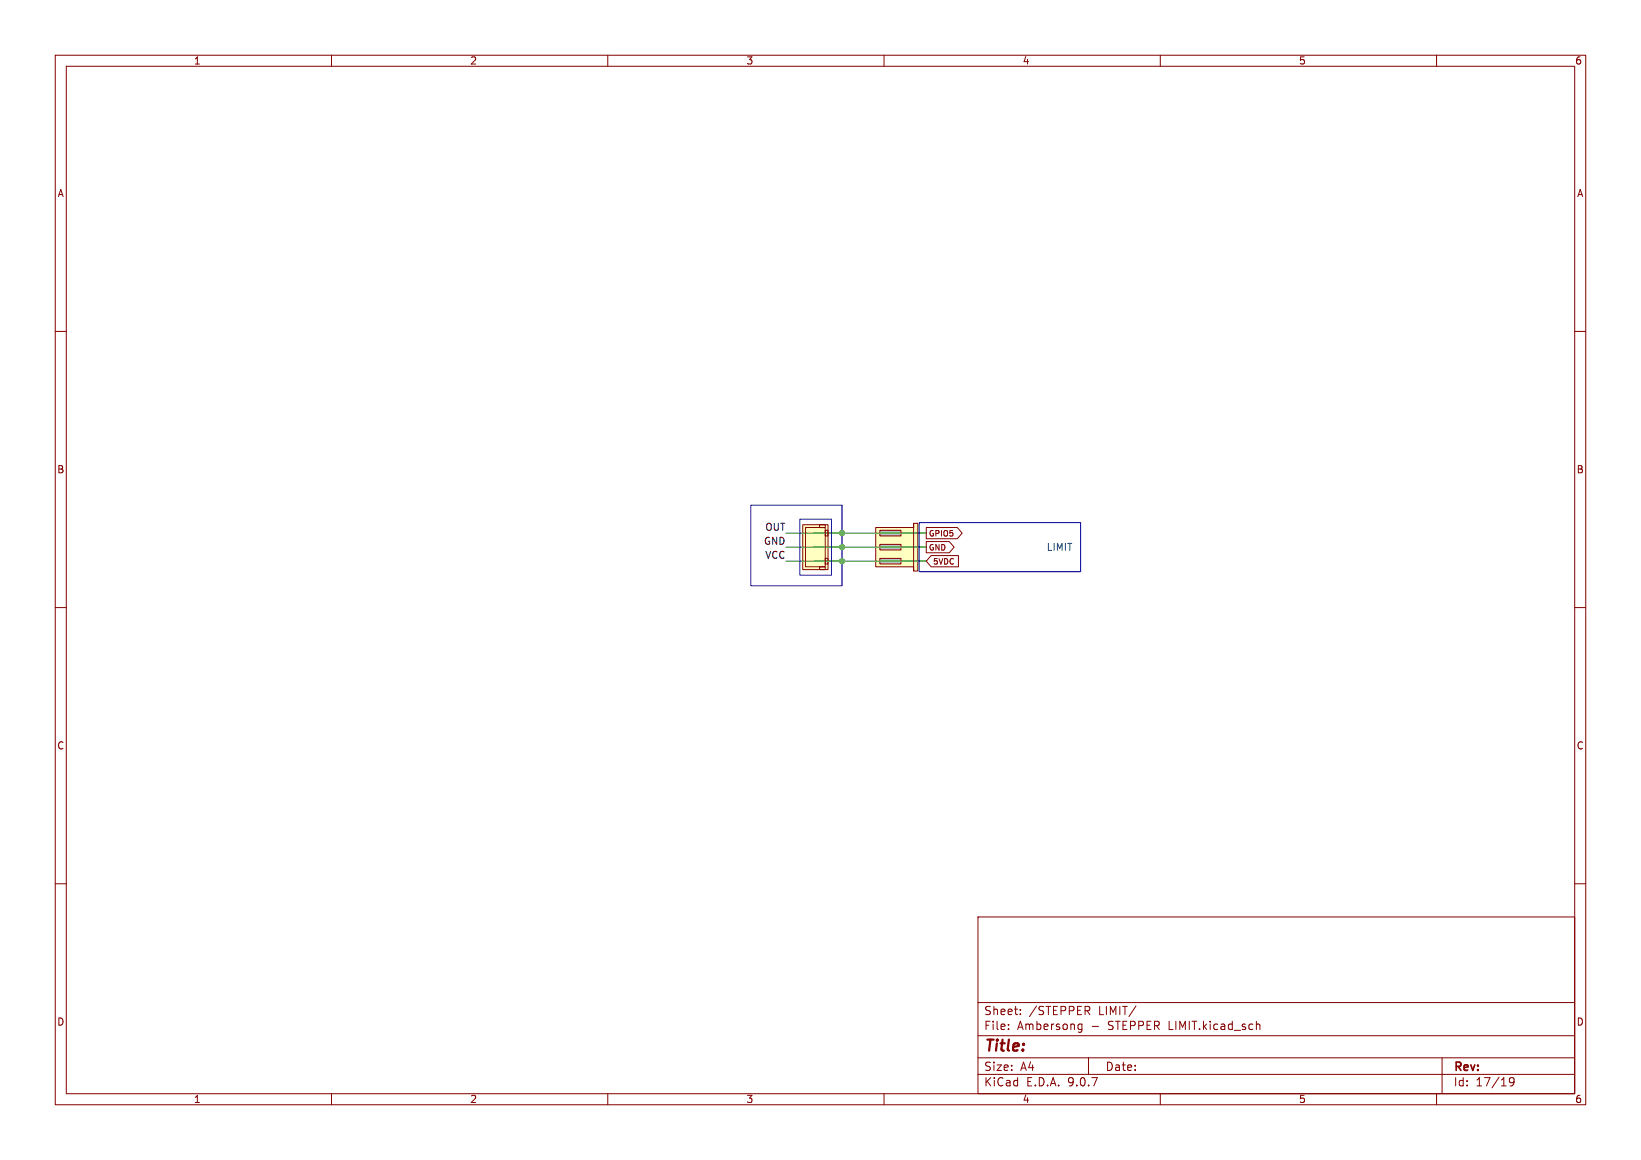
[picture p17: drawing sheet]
<svg xmlns="http://www.w3.org/2000/svg" width="297mm" height="210mm" viewBox="0 0 297 210" stroke-linecap="round" stroke-linejoin="round" font-family="sans-serif">
<defs><g id="words">
<text font-size="2.8" fill="#840000" x="178" y="190.9">Title:</text>
<g font-size="2.1" fill="#840000">
<text x="178" y="184">Sheet:</text>
<text x="186.2" y="184">/STEPPER</text>
<text x="198.9" y="184">LIMIT/</text>
<text x="178" y="186.7">File:</text>
<text x="184.1" y="186.7">Ambersong</text>
<text x="197.5" y="186.7">-</text>
<text x="200.7" y="186.7">STEPPER LIMIT.kicad_sch</text>
<text x="178" y="196.9">KiCad</text>
<text x="178" y="194.1">Size:</text>
<text x="184.7" y="194.1">A4</text>
<text x="185.7" y="196.9">E.D.A.</text>
<text x="193.3" y="196.9">9.0.7</text>
<text x="200" y="194.1">Date:</text>
<text x="263" y="194.3">Rev:</text>
<text x="263" y="196.9">Id:</text>
<text x="267.1" y="196.9">17/19</text>
</g>
<g font-size="1.8" fill="#840000">
<text x="35" y="11.9">1</text>
<text x="85" y="11.9">2</text>
<text x="135" y="11.9">3</text>
<text x="185" y="11.9">4</text>
<text x="235" y="11.9">5</text>
<text x="285" y="11.9">6</text>
<text x="10.3" y="35.9">A</text>
<text x="285.3" y="35.9">A</text>
<text x="10.3" y="85.9">B</text>
<text x="285.3" y="85.9">B</text>
<text x="10.3" y="135.9">C</text>
<text x="285.3" y="135.9">C</text>
<text x="10.3" y="185.9">D</text>
<text x="285.3" y="185.9">D</text>
<text x="35" y="199.9">1</text>
<text x="85" y="199.9">2</text>
<text x="135" y="199.9">3</text>
<text x="185" y="199.9">4</text>
<text x="235" y="199.9">5</text>
<text x="285" y="199.9">6</text>
</g>
<g font-size="1.8" fill="#0f0f0f">
<text x="138.2" y="98.7">GND</text>
<text x="138.4" y="96.2">OUT</text>
<text x="138.4" y="101.3">VCC</text>
</g>
<text font-size="1.8" fill="#006464" x="189.3" y="99.9">LIMIT</text>
<g font-size="1.4" fill="#840000">
<text x="168" y="99.9">GND</text>
<text x="168" y="97.3">GPIO5</text>
<text x="168.8" y="102.4">5VDC</text>
</g>
</g></defs>
<g fill="none" stroke="#840000" stroke-width=".18">
<path d="M10 10h277v190h-277zM12 12h273v186h-273zM60 10v2M110 10v2M160 10v2M210 10v2M260 10v2M10 60h2M285 60h2M10 110h2M285 110h2M10 160h2"/>
<path d="M177 166h108v32h-108zM285 160h2M60 198v2M110 198v2M160 198v2M177 194.5h108M177 191.5h108M177 187.5h108M177 181.5h108M182.5 186.3v.1M182.5 185.5v.1M184.7 183.6v.1"/>
<path d="M184.7 182.8v.1M195.2 186.3h.6M195.2 185.5h.6M195.8 185.4v1.2l-.1 .2-.4 .1M196.7 183l.5 .7M197 191.5v3M197.2 182.3v.5M205.6 182.1l-1.3 2M210 198v2M227.5 185.5h.5v.9M260 198v2M261 191.5v6.5"/>
<path d="M274 195.7l-.3 .3h-.2l-.3-.3 .1-.5 .4-.1 .3 .1a.99 .99 0 0 1-.4 1.4h-.3"/>
</g>
<path d="M158.5 95.5h6.9v-.8h.7v8.7h-.7v-.8h-6.9z" fill="#ffffc2"/>
<g fill="#c2c2c2">
<path d="M159.3 101.1h3.8v1h-3.8z"/>
<path d="M159.3 98.6h3.8v1h-3.8z"/>
<path d="M159.3 96h3.8v1h-3.8z"/>
</g>
<path d="M158.5 95.5h6.9v-.8h.7v8.7h-.7v-.8h-6.9zM159.3 98.6h3.8v1h-3.8zM159.3 96h3.8v1h-3.8zM163.1 99.1h4.5M163.1 96.5h4.5M165.4 94.7v8.7M159.3 101.1h3.8v1h-3.8zM163.1 101.6h4.5" fill="none" stroke="#840000" stroke-width=".18"/>
<path d="M145.3 95h4.6v8.1h-4.6z" fill="#ffffc2"/>
<path d="M145.3 95h4.6v8.1h-4.6zM145.8 95.5h3.6v7.1h-3.6zM147.3 96.5h5.1M147.3 99.1h5.1M148.3 95h1.1v.5h-1.1zM149.4 96h.5v1h-.5zM167.6 98h4.2l.9 1.1-.9 1h-4.2zM167.6 95.5h5.7l.8 1-.8 1h-5.7zM147.3 101.6h5.1M148.3 102.6h1.1v.5h-1.1zM149.4 101.1h.5v1h-.5zM168.5 100.6h5v2h-5l-.9-1z" fill="none" stroke="#840000" stroke-width=".18"/>
<path d="M142.2 99.1h25.4M142.2 96.5h25.4M142.2 101.6h25.4" fill="none" stroke="#009600" stroke-width=".18"/>
<path d="M135.9 91.4h16.5v14.6h-16.5zM144.8 94h5.7v10.1h-5.7zM166.4 94.6h29.2v8.9h-29.2z" fill="none" stroke="#0000c2" stroke-width=".18"/>
<g fill="#009600" stroke="#009600" stroke-width=".18">
<circle cx="152.4" cy="99.1" r=".46"/>
<circle cx="152.4" cy="96.5" r=".46"/>
<circle cx="152.4" cy="101.6" r=".46"/>
</g>
<use href="#words"/>
</svg>
